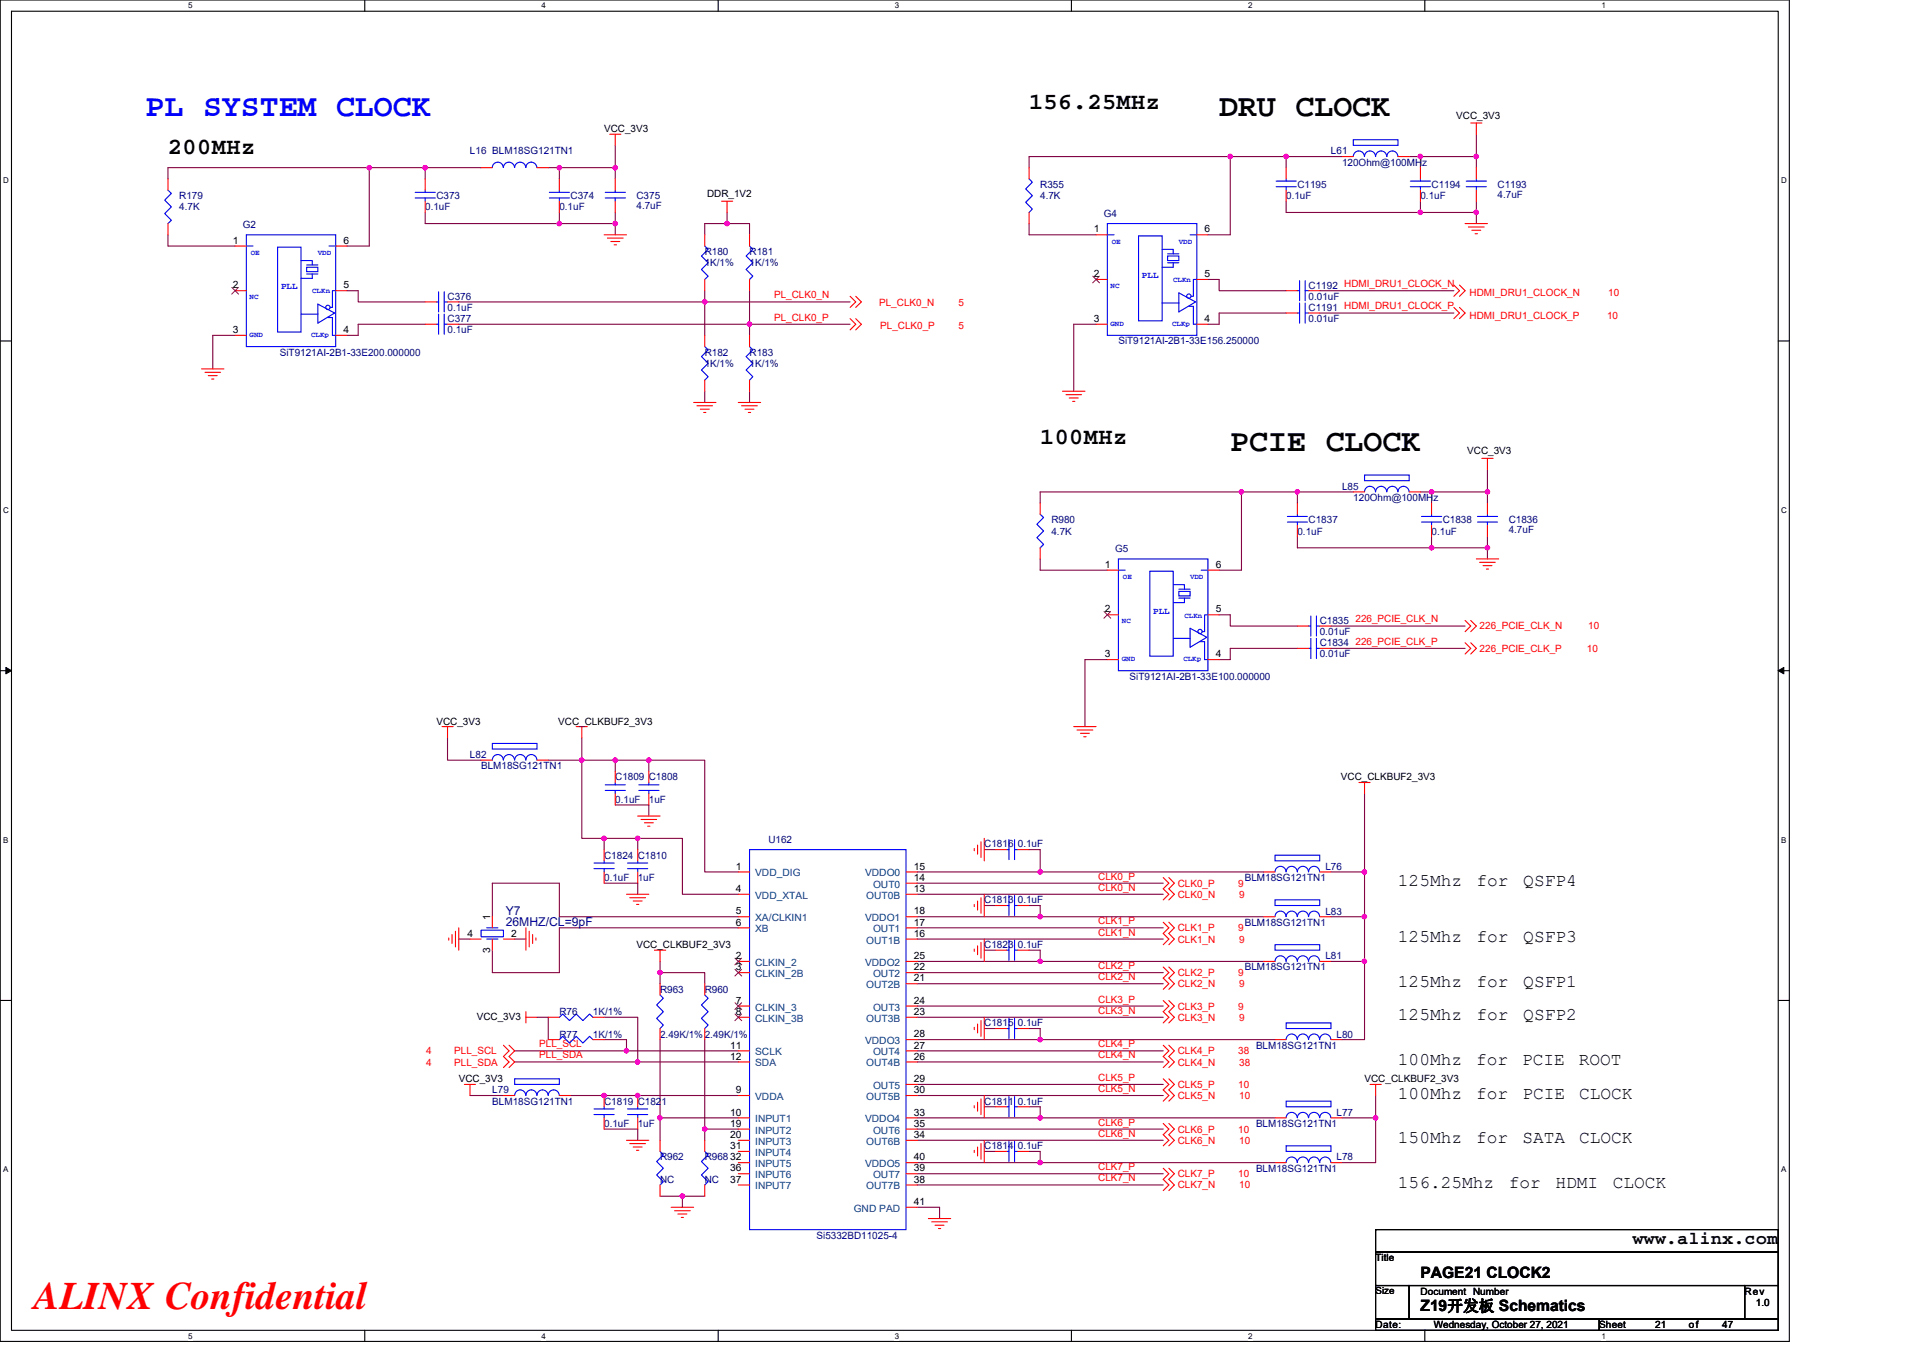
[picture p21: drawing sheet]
<svg xmlns="http://www.w3.org/2000/svg" width="297mm" height="210mm" viewBox="0 0 297 210" stroke-linecap="round" stroke-linejoin="round" font-family="sans-serif">
<defs><g id="words">
<text font-size="6" fill="#f00" x="5.2" y="202.3">ALINX Confidential</text>
<text font-size="4.9" fill="#00f" x="22.5" y="17.9">PL SYSTEM CLOCK</text>
<g font-size="4.9">
<text x="188.3" y="17.9">DRU CLOCK</text>
<text x="190" y="69.7">PCIE CLOCK</text>
</g>
<g font-size="3.6">
<text x="159" y="16.8">156.25MHz</text>
<text x="25.9" y="23.8">200MHz</text>
<text x="160.7" y="68.7">100MHz</text>
</g>
<g font-size="2.8">
<text x="215.9" y="136.9">125Mhz</text>
<text x="228.1" y="136.9">for</text>
<text x="235.3" y="136.9">QSFP4</text>
<text x="215.9" y="145.6">125Mhz</text>
<text x="228.1" y="145.6">for</text>
<text x="235.3" y="145.6">QSFP3</text>
<text x="215.9" y="152.5">125Mhz</text>
<text x="228.1" y="152.5">for</text>
<text x="235.3" y="152.5">QSFP1</text>
<text x="215.9" y="157.6">125Mhz</text>
<text x="228.1" y="157.6">for</text>
<text x="235.3" y="157.6">QSFP2</text>
<text x="215.9" y="164.6">100Mhz</text>
<text x="228" y="164.6">for</text>
<text x="235.1" y="164.6">PCIE</text>
<text x="243.9" y="164.6">ROOT</text>
<text x="215.9" y="169.8">100Mhz</text>
<text x="228" y="169.8">for</text>
<text x="235.2" y="169.8">PCIE</text>
<text x="243.9" y="169.8">CLOCK</text>
<text x="215.9" y="176.7">150Mhz</text>
<text x="228" y="176.7">for</text>
<text x="235.2" y="176.7">SATA</text>
<text x="243.9" y="176.7">CLOCK</text>
<text x="215.9" y="183.6">156.25Mhz</text>
<text x="233" y="183.6">for</text>
<text x="240.3" y="183.6">HDMI</text>
<text x="249.1" y="183.6">CLOCK</text>
<text x="252.2" y="192.3">www.alinx.com</text>
</g>
<g font-size="2.4">
<text x="219.4" y="197.4">PAGE21 CLOCK2</text>
<text x="219.4" y="202.6">Z19开发板 Schematics</text>
</g>
<g font-size="1.9" fill="#000080">
<text x="78.1" y="141.4">Y7</text>
<text x="78.1" y="143.2">26MHZ/CL=9pF</text>
</g>
<g font-size="1.5" fill="#000080">
<text x="72.6" y="23.9">L16 BLM18SG121TN1</text>
<text x="205.6" y="23.9">L61</text>
<text x="160.7" y="29">R355</text>
<text x="200.4" y="29">C1195</text>
<text x="207.3" y="25.6">120Ohm@100MHz</text>
<text x="221.1" y="29">C1194</text>
<text x="231.3" y="29">C1193</text>
<text x="27.7" y="30.8">R179</text>
<text x="27.7" y="32.5">4.7K</text>
<text x="37.5" y="35.3">G2</text>
<text x="65.7" y="32.5">0.1uF</text>
<text x="67.4" y="30.8">C373</text>
<text x="86.4" y="32.5">0.1uF</text>
<text x="88.1" y="30.8">C374</text>
<text x="98.3" y="30.8">C375</text>
<text x="98.3" y="32.3">4.7uF</text>
<text x="160.7" y="30.8">4.7K</text>
<text x="170.5" y="33.5">G4</text>
<text x="198.7" y="30.8">0.1uF</text>
<text x="219.4" y="30.8">0.1uF</text>
<text x="231.3" y="30.6">4.7uF</text>
<text x="108.9" y="39.4">R180</text>
<text x="108.9" y="41.1">1K/1%</text>
<text x="115.8" y="39.4">R181</text>
<text x="115.8" y="41.1">1K/1%</text>
<text x="69.1" y="46.3">C376</text>
<text x="202.1" y="44.6">C1192 HDMI_DRU1_CLOCK_N</text>
<text x="202.1" y="46.3">0.01uF</text>
<text x="69.1" y="48">0.1uF</text>
<text x="69.1" y="49.8">C377</text>
<text x="69.1" y="51.5">0.1uF</text>
<text x="172.8" y="53.2">SiT9121AI-2B1-33E156.250000</text>
<text x="202.1" y="48">C1191 HDMI_DRU1_CLOCK_P</text>
<text x="202.1" y="49.8">0.01uF</text>
<text x="43.2" y="54.9">SiT9121AI-2B1-33E200.000000</text>
<text x="108.9" y="54.9">R182</text>
<text x="108.9" y="56.7">1K/1%</text>
<text x="115.8" y="54.9">R183</text>
<text x="115.8" y="56.7">1K/1%</text>
<text x="207.3" y="75.7">L85</text>
<text x="209" y="77.4">120Ohm@100MHz</text>
<text x="162.4" y="80.9">R980</text>
<text x="162.4" y="82.6">4.7K</text>
<text x="200.4" y="82.6">0.1uF</text>
<text x="202.1" y="80.9">C1837</text>
<text x="221.1" y="82.6">0.1uF</text>
<text x="222.9" y="80.9">C1838</text>
<text x="233" y="80.9">C1836</text>
<text x="233" y="82.4">4.7uF</text>
<text x="172.3" y="85.3">G5</text>
<text x="203.9" y="96.4">C1835</text>
<text x="203.9" y="98.1">0.01uF</text>
<text x="203.9" y="99.9">C1834</text>
<text x="203.9" y="101.6">0.01uF</text>
<text x="174.5" y="105">SiT9121AI-2B1-33E100.000000</text>
<text x="72.6" y="117.1">L82</text>
<text x="74.3" y="118.9">BLM18SG121TN1</text>
<text x="95" y="120.6">C1809 C1808</text>
<text x="95" y="124">0.1uF</text>
<text x="100.2" y="124">1uF</text>
<text x="118.7" y="130.3">U162</text>
<text x="152" y="130.9">C1816 0.1uF</text>
<text x="93.3" y="132.7">C1824 C1810</text>
<text x="93.3" y="136.1">0.1uF</text>
<text x="98.5" y="136.1">1uF</text>
<text x="192.3" y="136.1">BLM18SG121TN1</text>
<text x="204.7" y="134.4">L76</text>
<text x="152" y="139.6">C1813 0.1uF</text>
<text x="192.3" y="143">BLM18SG121TN1</text>
<text x="204.7" y="141.3">L83</text>
<text x="152" y="146.5">C1823 0.1uF</text>
<text x="192.3" y="149.9">BLM18SG121TN1</text>
<text x="204.7" y="148.2">L81</text>
<text x="102" y="153.4">R963</text>
<text x="108.9" y="153.4">R960</text>
<text x="86.4" y="156.8">R76</text>
<text x="86.4" y="160.3">R77</text>
<text x="91.6" y="156.8">1K/1%</text>
<text x="91.6" y="160.3">1K/1%</text>
<text x="102" y="160.3">2.49K/1%2.49K/1%</text>
<text x="152" y="158.6">C1815 0.1uF</text>
<text x="206.5" y="160.3">L80</text>
<text x="194" y="162">BLM18SG121TN1</text>
<text x="76" y="169">L79</text>
<text x="76" y="170.7">BLM18SG121TN1</text>
<text x="93.3" y="170.7">C1819 C1821</text>
<text x="152" y="170.7">C1811 0.1uF</text>
<text x="206.5" y="172.4">L77</text>
<text x="93.3" y="174.1">0.1uF</text>
<text x="98.5" y="174.1">1uF</text>
<text x="102" y="179.3">R962</text>
<text x="108.9" y="179.3">R968</text>
<text x="152" y="177.6">C1814 0.1uF</text>
<text x="194" y="174.1">BLM18SG121TN1</text>
<text x="206.5" y="179.3">L78</text>
<text x="102" y="182.8">NC</text>
<text x="108.9" y="182.8">NC</text>
<text x="194" y="181">BLM18SG121TN1</text>
<text x="126.1" y="191.4">Si5332BD11025-4</text>
</g>
<g font-size="1.5">
<text x="93.3" y="20.4">VCC_3V3</text>
<text x="224.9" y="18.3">VCC_3V3</text>
<text x="109.2" y="30.4">DDR_1V2</text>
<text x="168.9" y="35.9">1</text>
<text x="186.1" y="35.9">6</text>
<text x="36" y="37.7">1</text>
<text x="53.1" y="37.7">6</text>
<text x="36" y="44.6">2</text>
<text x="53.1" y="44.6">5</text>
<text x="168.9" y="42.8">2</text>
<text x="186.1" y="42.8">5</text>
<text x="36" y="51.5">3</text>
<text x="53.1" y="51.5">4</text>
<text x="168.9" y="49.7">3</text>
<text x="186.1" y="49.7">4</text>
<text x="226.6" y="70.1">VCC_3V3</text>
<text x="170.7" y="87.7">1</text>
<text x="187.8" y="87.7">6</text>
<text x="170.7" y="94.6">2</text>
<text x="187.8" y="94.6">5</text>
<text x="170.7" y="101.6">3</text>
<text x="187.8" y="101.6">4</text>
<text x="67.4" y="112">VCC_3V3</text>
<text x="86.2" y="112">VCC_CLKBUF2_3V3</text>
<text x="207.1" y="120.6">VCC_CLKBUF2_3V3</text>
<text x="113.7" y="134.4">1</text>
<text x="113.7" y="137.8">4</text>
<text x="141.2" y="134.4">15</text>
<text x="141.2" y="137.8">13</text>
<text x="141.2" y="136.1">14</text>
<text x="75.7" y="142.2" transform="rotate(-90 75.7 142.2)">1</text>
<text x="113.7" y="141.3">5</text>
<text x="113.7" y="143">6</text>
<text x="141.2" y="141.3">18</text>
<text x="141.2" y="143">17</text>
<text x="72.2" y="144.7">4</text>
<text x="75.7" y="147.2" transform="rotate(-90 75.7 147.2)">3</text>
<text x="79" y="144.7">2</text>
<text x="98.3" y="146.5">VCC_CLKBUF2_3V3</text>
<text x="113.7" y="148.2">2</text>
<text x="113.7" y="149.9">3</text>
<text x="141.2" y="148.2">25</text>
<text x="141.2" y="144.7">16</text>
<text x="141.2" y="149.9">22</text>
<text x="113.7" y="155.1">7</text>
<text x="141.2" y="151.6">21</text>
<text x="141.2" y="155.1">24</text>
<text x="73.6" y="157.5">VCC_3V3</text>
<text x="113.7" y="156.8">8</text>
<text x="141.2" y="160.3">28</text>
<text x="141.2" y="156.8">23</text>
<text x="70.9" y="167.2">VCC_3V3</text>
<text x="112.8" y="162">11</text>
<text x="112.8" y="163.7">12</text>
<text x="141.2" y="163.7">26</text>
<text x="141.2" y="162">27</text>
<text x="141.2" y="167.2">29</text>
<text x="210.8" y="167.2">VCC_CLKBUF2_3V3</text>
<text x="112.8" y="172.4">10</text>
<text x="113.7" y="168.9">9</text>
<text x="141.2" y="172.4">33</text>
<text x="141.2" y="168.9">30</text>
<text x="112.8" y="174.1">19</text>
<text x="112.8" y="175.8">20</text>
<text x="112.8" y="177.5">31</text>
<text x="112.8" y="179.3">32</text>
<text x="141.2" y="179.3">40</text>
<text x="141.2" y="175.8">34</text>
<text x="141.2" y="174.1">35</text>
<text x="112.8" y="181">36</text>
<text x="112.8" y="182.7">37</text>
<text x="141.2" y="182.7">38</text>
<text x="141.2" y="181">39</text>
<text x="141.2" y="186.2">41</text>
<text x="212.5" y="194.9">Title</text>
<text x="212.5" y="200">Size</text>
<text x="219.4" y="200">Document Number</text>
<text x="269.5" y="200">Rev</text>
<text x="271.2" y="201.8">1.0</text>
<text x="212.5" y="205.2">Date:</text>
<text x="221.5" y="205.2">Wednesday, October 27, 2021</text>
<text x="247" y="205.2">Sheet</text>
<text x="255.7" y="205.2">21</text>
<text x="260.9" y="205.2">of</text>
<text x="266" y="205.2">47</text>
</g>
<g font-size="1.5" fill="#f00">
<text x="119.6" y="46.1">PL_CLK0_N</text>
<text x="135.8" y="47.3">PL_CLK0_N</text>
<text x="148.1" y="47.3">5</text>
<text x="227" y="45.8">HDMI_DRU1_CLOCK_N</text>
<text x="248.4" y="45.8">10</text>
<text x="119.6" y="49.6">PL_CLK0_P</text>
<text x="136" y="50.8">PL_CLK0_P</text>
<text x="148.1" y="50.8">5</text>
<text x="227" y="49.3">HDMI_DRU1_CLOCK_P</text>
<text x="248.2" y="49.3">10</text>
<text x="209.4" y="96.2">226_PCIE_CLK_N</text>
<text x="209.4" y="99.6">226_PCIE_CLK_P</text>
<text x="228.6" y="97.3">226_PCIE_CLK_N</text>
<text x="228.6" y="100.7">226_PCIE_CLK_P</text>
<text x="245.1" y="100.7">10</text>
<text x="245.3" y="97.3">10</text>
<text x="169.6" y="135.9">CLK0_P</text>
<text x="169.6" y="137.6">CLK0_N</text>
<text x="181.9" y="137">CLK0_P</text>
<text x="191.3" y="137">9</text>
<text x="169.6" y="142.8">CLK1_P</text>
<text x="181.9" y="138.7">CLK0_N</text>
<text x="181.9" y="143.9">CLK1_P</text>
<text x="191.3" y="143.9">9</text>
<text x="191.4" y="138.7">9</text>
<text x="169.6" y="144.5">CLK1_N</text>
<text x="169.6" y="149.7">CLK2_P</text>
<text x="181.9" y="145.6">CLK1_N</text>
<text x="191.4" y="145.6">9</text>
<text x="169.6" y="151.4">CLK2_N</text>
<text x="169.6" y="154.9">CLK3_P</text>
<text x="181.9" y="150.8">CLK2_P</text>
<text x="181.9" y="152.5">CLK2_N</text>
<text x="181.9" y="156">CLK3_P</text>
<text x="191.3" y="150.8">9</text>
<text x="191.3" y="156">9</text>
<text x="191.4" y="152.5">9</text>
<text x="83.3" y="161.8">PLL_SCL</text>
<text x="169.6" y="156.6">CLK3_N</text>
<text x="169.6" y="161.8">CLK4_P</text>
<text x="181.9" y="157.7">CLK3_N</text>
<text x="191.4" y="157.7">9</text>
<text x="65.8" y="162.9">4</text>
<text x="65.8" y="164.6">4</text>
<text x="70.2" y="162.9">PLL_SCL</text>
<text x="70.2" y="164.6">PLL_SDA</text>
<text x="83.3" y="163.5">PLL_SDA</text>
<text x="169.6" y="163.5">CLK4_N</text>
<text x="169.6" y="167">CLK5_P</text>
<text x="181.9" y="162.9">CLK4_P</text>
<text x="181.9" y="164.6">CLK4_N</text>
<text x="191.3" y="162.9">38</text>
<text x="191.4" y="164.6">38</text>
<text x="169.6" y="168.7">CLK5_N</text>
<text x="169.6" y="173.9">CLK6_P</text>
<text x="181.9" y="168.1">CLK5_P</text>
<text x="181.9" y="169.8">CLK5_N</text>
<text x="191.3" y="168.1">10</text>
<text x="191.4" y="169.8">10</text>
<text x="169.6" y="175.6">CLK6_N</text>
<text x="181.9" y="175">CLK6_P</text>
<text x="181.9" y="176.7">CLK6_N</text>
<text x="191.3" y="175">10</text>
<text x="191.4" y="176.7">10</text>
<text x="169.6" y="180.8">CLK7_P</text>
<text x="169.6" y="182.5">CLK7_N</text>
<text x="181.9" y="181.9">CLK7_P</text>
<text x="181.9" y="183.6">CLK7_N</text>
<text x="191.3" y="181.9">10</text>
<text x="191.4" y="183.6">10</text>
</g>
<g font-size="1.5" fill="#004080">
<text x="116.6" y="135.4">VDD_DIG</text>
<text x="133.6" y="135.4">VDDO0</text>
<text x="134.8" y="137.2">OUT0</text>
<text x="116.6" y="138.9">VDD_XTAL</text>
<text x="116.6" y="142.3">XA/CLKIN1</text>
<text x="133.6" y="142.3">VDDO1</text>
<text x="133.8" y="138.9">OUT0B</text>
<text x="116.6" y="149.2">CLKIN_2</text>
<text x="116.6" y="144.1">XB</text>
<text x="133.6" y="149.2">VDDO2</text>
<text x="133.8" y="145.8">OUT1B</text>
<text x="134.8" y="144.1">OUT1</text>
<text x="116.6" y="151">CLKIN_2B</text>
<text x="133.8" y="152.7">OUT2B</text>
<text x="134.8" y="151">OUT2</text>
<text x="116.6" y="156.1">CLKIN_3</text>
<text x="116.6" y="157.9">CLKIN_3B</text>
<text x="133.6" y="161.3">VDDO3</text>
<text x="133.8" y="157.9">OUT3B</text>
<text x="134.8" y="156.1">OUT3</text>
<text x="116.6" y="163.1">SCLK</text>
<text x="116.6" y="164.8">SDA</text>
<text x="133.8" y="164.8">OUT4B</text>
<text x="134.8" y="163.1">OUT4</text>
<text x="116.6" y="170">VDDA</text>
<text x="116.6" y="173.4">INPUT1</text>
<text x="133.6" y="173.4">VDDO4</text>
<text x="133.8" y="170">OUT5B</text>
<text x="134.8" y="168.3">OUT5</text>
<text x="116.6" y="175.2">INPUT2</text>
<text x="116.6" y="176.9">INPUT3</text>
<text x="116.6" y="178.6">INPUT4</text>
<text x="133.8" y="176.9">OUT6B</text>
<text x="134.8" y="175.2">OUT6</text>
<text x="116.6" y="180.3">INPUT5</text>
<text x="116.6" y="182.1">INPUT6</text>
<text x="116.6" y="183.8">INPUT7</text>
<text x="133.6" y="180.3">VDDO5</text>
<text x="133.8" y="183.8">OUT7B</text>
<text x="134.8" y="182.1">OUT7</text>
<text x="131.9" y="187.2">GND PAD</text>
</g>
<g font-size="1.4" fill="#00f">
<text x="43.4" y="44.7">PLL</text>
<text x="176.4" y="43">PLL</text>
<text x="178.1" y="94.8">PLL</text>
</g>
<g font-size="1.2">
<text x="29.1" y="1.3">5</text>
<text x="83.6" y="1.3">4</text>
<text x="138.2" y="1.3">3</text>
<text x="192.8" y="1.3">2</text>
<text x="247.4" y="1.3">1</text>
<text x=".5" y="28.3">D</text>
<text x="275.1" y="28.3">D</text>
<text x=".5" y="79.2">C</text>
<text x="275.1" y="79.2">C</text>
<text x=".5" y="130.2">B</text>
<text x="275.1" y="130.2">B</text>
<text x=".5" y="181.1">A</text>
<text x="275.1" y="181.1">A</text>
<text x="29.1" y="206.8">5</text>
<text x="83.6" y="206.8">4</text>
<text x="138.2" y="206.8">3</text>
<text x="192.8" y="206.8">2</text>
<text x="247.4" y="206.8">1</text>
</g>
<g font-size="1.1" fill="#00f">
<text x="38.7" y="39.5">OE</text>
<text x="49.1" y="39.5">VDD</text>
<text x="171.7" y="37.7">OE</text>
<text x="182.1" y="37.7">VDD</text>
<text x="38.6" y="46.2">NC</text>
<text x="48.2" y="45.3">CLKn</text>
<text x="171.6" y="44.5">NC</text>
<text x="181.2" y="43.6">CLKn</text>
<text x="38.6" y="52.1">GND</text>
<text x="48.1" y="52.1">CLKp</text>
<text x="171.6" y="50.3">GND</text>
<text x="181.1" y="50.3">CLKp</text>
<text x="173.5" y="89.5">OE</text>
<text x="183.8" y="89.5">VDD</text>
<text x="183" y="95.4">CLKn</text>
<text x="173.3" y="96.3">NC</text>
<text x="173.3" y="102.2">GND</text>
<text x="182.8" y="102.2">CLKp</text>
</g>
</g></defs>
<path d="M0 0h276.4v207.3h-276.4zM1.8 1.7h272.9v203.8h-272.9z" fill="none" stroke="#000" stroke-width=".17"/>
<g fill="#fff">
<path d="M29.1 .2h.6v1.4h-.6z"/>
<path d="M29.1 205.7h.6v1.4h-.6z"/>
</g>
<path d="M56.3 0v1.7M56.3 205.5v1.8" fill="none" stroke="#000" stroke-width=".17"/>
<g fill="#fff">
<path d="M83.6 .2h.7v1.4h-.7z"/>
<path d="M83.6 205.7h.7v1.4h-.7z"/>
</g>
<path d="M110.9 0v1.7M110.9 205.5v1.8" fill="none" stroke="#000" stroke-width=".17"/>
<g fill="#fff">
<path d="M138.2 .2h.7v1.4h-.7z"/>
<path d="M138.2 205.7h.7v1.4h-.7z"/>
</g>
<path d="M165.5 0v1.7M165.5 205.5v1.8" fill="none" stroke="#000" stroke-width=".17"/>
<g fill="#fff">
<path d="M192.8 .2h.6v1.4h-.6z"/>
<path d="M192.8 205.7h.6v1.4h-.6z"/>
</g>
<path d="M220.1 0v1.7M220.1 205.5v1.8" fill="none" stroke="#000" stroke-width=".17"/>
<g fill="#fff">
<path d="M247.4 .2h.6v1.4h-.6z"/>
<path d="M247.4 205.7h.6v1.4h-.6z"/>
<path d="M.5 27.2h.8v1.4h-.8z"/>
<path d="M275.1 27.2h.9v1.4h-.9z"/>
<path d="M.5 78.1h.8v1.4h-.8z"/>
<path d="M275.1 78.1h.9v1.4h-.9z"/>
</g>
<path d="M0 52.7h1.8M274.7 52.7h1.7" fill="none" stroke="#000" stroke-width=".17"/>
<g fill="#fff">
<path d="M.5 129.1h.8v1.4h-.8z"/>
<path d="M275.1 129.1h.8v1.4h-.8z"/>
</g>
<path d="M0 103.6h1.8M274.7 103.6h1.7" fill="none" stroke="#000" stroke-width=".17"/>
<path d="M.9 103.1l.9 .5-.9 .5zM274.7 103.6l.8-.5v1z" fill="#000" stroke="#000" stroke-width=".15"/>
<g fill="#fff">
<path d="M.5 180h.8v1.4h-.8z"/>
<path d="M275.1 180h.8v1.4h-.8z"/>
</g>
<path d="M0 154.6h1.8M274.7 154.6h1.7M212.5 190h62.2v3.5h-62.2zM212.5 193.5h62.2v5.1h-62.2zM212.5 198.6h5.2v5.2h-5.2zM217.7 198.6h51.8v5.2h-51.8zM269.5 198.6h5.2v5.2h-5.2zM212.5 203.8h34.5v1.7h-34.5zM247 203.8h27.7v1.7h-27.7z" fill="none" stroke="#000" stroke-width=".17"/>
<g fill="none" stroke="#800040" stroke-width=".17">
<path d="M25.9 36.3v1.7h10.4M57 25.9h8.7M57 25.9v12.1h-3.4M57 25.9h-31.1v1.7M65.7 25.9h8.6M65.7 25.9v1.7M65.7 32.8v1.7h20.7M84.7 25.9h1.7M86.4 25.9h8.6M86.4 34.5h8.6M86.4 25.9v1.7M86.4 32.8v1.7"/>
<path d="M95 25.9v1.7M95 22.5v3.4M95 32.8v1.7M95 34.5v1.8M112.3 34.5h3.5v1.8M112.3 34.5h-3.4v1.8M112.3 32.8v1.7M159 34.5v1.8h10.3M190 24.2h8.7M190 24.2v12.1h-3.4M190 24.2h-31v1.7M198.7 24.2h8.6"/>
<path d="M198.7 24.2v1.7M198.7 31.1v1.7h20.7M217.7 24.2h1.7M219.4 31.1v1.7h8.6M219.4 24.2v1.7M219.4 24.2h8.6M228 32.8v1.7M228 24.2v1.7M228 20.7v3.5M228 31.1v1.7M36.3 51.8h-3.4v5.2M53.6 44.9h1.7v1.8h10.4"/>
<path d="M65.7 50.1h-10.4v1.7h-1.7M70.9 50.1h44.9M70.9 46.7h38v5.1M108.9 44.9v1.8h22.4M115.8 50.1h15.5M115.8 44.9v5.2M115.8 50.1v1.7M169.3 50.1h-3.4v10.4M186.6 43.2h1.7v1.7h10.4M198.7 48.4h-10.4v1.7h-1.7M203.9 44.9h20.7M203.9 48.4h20.7"/>
<path d="M108.9 60.5v1.7M115.8 60.5v1.7M191.8 76h8.6M191.8 76v12.1h-3.5M191.8 76h-31.1v1.7M200.4 76h8.6M200.4 76v1.7M219.4 76h1.7M221.1 76h8.7M221.1 76v1.7M229.8 76v1.7M229.8 72.6v3.4"/>
<path d="M160.7 86.4v1.7h10.3M188.3 95h1.7v1.7h10.4M200.4 82.9v1.7h20.7M205.6 96.7h20.7M221.1 82.9v1.7M221.1 84.6h8.7M229.8 84.6v1.8M229.8 82.9v1.7M69.1 114v3.5h5.2M84.7 117.5h5.2v12h3.4M89.9 114v3.5h5.1v1.7M95 117.5h5.2v1.7"/>
<path d="M100.2 117.5h8.7v17.2h5.1M171 101.9h-3.4v10.4M200.4 100.2h-10.4v1.7h-1.7M205.6 100.2h20.7M93.3 129.5v1.8M93.3 136.5h5.2v1.7M93.3 129.5h5.2v1.8M95 124.4h5.2v1.7M98.5 129.5h6.9v8.7h8.6M141.7 134.7h19M141.7 136.5h38M141.7 138.2h38"/>
<path d="M152 131.3h1.8M152 139.9h1.8M159 131.3h1.7v3.4M159 139.9h1.7v1.7M160.7 134.7h34.5M205.6 134.7h5.2M210.8 134.7v6.9M210.8 122.6v12.1M70.9 145.1h1.7M76 141.6v-5.1h10.4v5.1h27.6M79.5 145.1h1.7M82.9 157.2h1.8v3.4"/>
<path d="M93.3 157.2h5.2v6.9M102 150.3h6.9v1.7M102 148.5v1.8M102 150.3v1.7M114 143.4h-27.6v6.9h-10.4v-3.5M141.7 141.6h19M141.7 148.5h19M141.7 143.4h38M141.7 145.1h38M141.7 150.3h38M141.7 152h38M141.7 155.4h38"/>
<path d="M141.7 157.2h38M152 146.8h1.8M152 158.9h1.8M159 146.8h1.7v1.7M159 158.9h1.7v1.7M160.7 141.6h34.5M160.7 148.5h34.5M205.6 141.6h5.2M205.6 148.5h5.2M210.8 141.6v6.9M210.8 148.5v12.1h-3.5M72.6 169.3h5.2"/>
<path d="M79.5 164.1h19M79.5 162.4h17.3M88.1 169.3h25.9M93.3 160.6h3.5v1.8M93.3 174.5h5.2v1.7M96.8 162.4h17.2M98.5 164.1h15.5M102 172.7v3.5M102 172.7h12M102 160.6v12.1M108.9 174.5v1.7M108.9 174.5h5.1"/>
<path d="M108.9 160.6v13.9M141.7 160.6h19M141.7 172.7h19M141.7 179.6h19M141.7 162.4h38M141.7 164.1h38M141.7 167.6h38M141.7 169.3h38M141.7 174.5h38M141.7 176.2h38M152 171h1.8M152 177.9h1.8"/>
<path d="M159 171h1.7v1.7M159 177.9h1.7v1.7M160.7 172.7h36.3M160.7 179.6h36.3M160.7 160.6h36.3M207.3 172.7h5.2M212.5 169.3v3.4M212.5 172.7v6.9h-5.2M102 184.8h3.4M105.4 184.8h3.5M105.4 184.8v1.7M141.7 186.5h3.4v1.8"/>
<path d="M141.7 181.4h38M141.7 183.1h38"/>
</g>
<g fill="#f0f" stroke="#f0f" stroke-width=".17">
<circle cx="112.3" cy="34.5" r=".34"/>
<circle cx="95" cy="25.9" r=".34"/>
<circle cx="86.4" cy="25.9" r=".34"/>
<circle cx="95" cy="34.5" r=".34"/>
<circle cx="65.7" cy="25.9" r=".34"/>
<circle cx="86.4" cy="34.5" r=".34"/>
<circle cx="57" cy="25.9" r=".34"/>
<circle cx="115.8" cy="50.1" r=".34"/>
<circle cx="108.9" cy="46.6" r=".34"/>
<circle cx="228" cy="24.2" r=".34"/>
<circle cx="228" cy="32.8" r=".34"/>
<circle cx="198.7" cy="24.2" r=".34"/>
<circle cx="219.4" cy="32.8" r=".34"/>
<circle cx="190" cy="24.2" r=".34"/>
<circle cx="219.4" cy="24.2" r=".34"/>
<circle cx="212.5" cy="172.7" r=".34"/>
<circle cx="160.7" cy="172.7" r=".34"/>
<circle cx="105.4" cy="184.8" r=".34"/>
<circle cx="160.7" cy="179.6" r=".34"/>
<circle cx="101.9" cy="150.3" r=".34"/>
<circle cx="100.2" cy="117.5" r=".34"/>
<circle cx="95" cy="117.5" r=".34"/>
<circle cx="89.8" cy="117.5" r=".34"/>
<circle cx="98.5" cy="129.5" r=".34"/>
<circle cx="93.3" cy="129.5" r=".34"/>
<circle cx="210.8" cy="134.7" r=".34"/>
<circle cx="160.7" cy="134.7" r=".34"/>
<circle cx="98.5" cy="169.3" r=".34"/>
<circle cx="93.3" cy="169.3" r=".34"/>
<circle cx="108.9" cy="174.4" r=".33"/>
<circle cx="210.8" cy="141.6" r=".34"/>
<circle cx="210.8" cy="148.5" r=".33"/>
<circle cx="160.7" cy="148.5" r=".33"/>
<circle cx="160.7" cy="141.6" r=".34"/>
<circle cx="160.7" cy="160.6" r=".34"/>
<circle cx="101.9" cy="172.7" r=".34"/>
<circle cx="96.8" cy="162.3" r=".34"/>
<circle cx="98.5" cy="164.1" r=".34"/>
<circle cx="229.8" cy="76" r=".34"/>
<circle cx="221.1" cy="76" r=".34"/>
<circle cx="229.8" cy="84.6" r=".34"/>
<circle cx="200.4" cy="76" r=".34"/>
<circle cx="221.1" cy="84.6" r=".34"/>
<circle cx="191.7" cy="76" r=".34"/>
</g>
<g fill="none" stroke="#f00" stroke-width=".17">
<path d="M227.2 19h1.7M228 19v1.7M25.9 27.6v1.8M25.9 34.5v1.8M36.3 38h1.8M51.9 38h1.7M65.7 27.6v1.8M65.7 31.1v1.7M74.3 25.9h1.7M82.9 25.9h1.8M86.4 27.6v1.8M86.4 31.1v1.7"/>
<path d="M93.3 36.3h3.5M93.8 36.8h2.5M94.2 20.7h1.7M94.4 37.3h1.3M94.9 37.8h.3M95 20.7v1.8M95 27.6v1.8M95 31.1v1.7M108.9 36.3v1.7M111.5 31.1h1.7M112.3 31.1v1.7M115.8 36.3v1.7"/>
<path d="M159 25.9v1.7M159 32.8v1.7M169.3 36.3h1.7M184.9 36.3h1.7M198.7 25.9v1.7M198.7 29.4v1.7M207.3 24.2h1.7M215.9 24.2h1.8M219.4 25.9v1.7M219.4 29.4v1.7M226.3 34.5h3.5M226.8 35.1h2.5"/>
<path d="M227.3 35.6h1.4M227.9 36.1h.3M228 25.9v1.7M228 29.4v1.7M31.1 57h3.5M31.7 57.5h2.4M32.2 58h1.3M32.7 58.6h.3M36.3 44.9h1.8M36.3 51.8h1.8M51.9 51.8h1.7M51.9 44.9h1.7"/>
<path d="M65.7 46.7h1.7M65.7 50.1h1.7M69.1 46.7h1.8M69.1 50.1h1.8M108.9 43.2v1.7M108.9 51.8v1.8M108.9 58.7v1.8M115.8 51.8v1.8M115.8 58.7v1.8M115.8 43.2v1.7M131.3 45.8l.9 .9-.9 .8M131.3 49.2l.9 .9-.9 .9"/>
<path d="M132.2 45.8l.9 .9-.9 .8M132.2 49.2l.9 .9-.9 .9M169.3 43.2h1.7M169.3 50.1h1.7M184.9 50.1h1.7M184.9 43.2h1.7M198.7 48.4h1.7M198.7 44.9h1.7M202.1 48.4h1.8M202.1 44.9h1.8M224.6 44l.8 .9-.8 .9M224.6 47.5l.8 .9-.8 .8"/>
<path d="M225.4 44l.9 .9-.9 .9M225.4 47.5l.9 .9-.9 .8M107.1 62.2h3.5M107.7 62.7h2.4M108.2 63.2h1.4M108.7 63.7h.3M114 62.2h3.5M114.6 62.7h2.4M115.1 63.2h1.4M115.6 63.7h.3M160.7 77.7v1.8M164.1 60.5h3.5"/>
<path d="M164.7 61h2.4M165.2 61.5h1.4M165.7 62h.3M200.4 77.7v1.8M209 76h1.8M217.7 76h1.7M221.1 77.7v1.8M228.9 70.8h1.7M229.8 70.8v1.8M229.8 77.7v1.8M160.7 84.6v1.8M171 88.1h1.8"/>
<path d="M171 95h1.8M186.6 95h1.7M186.6 88.1h1.7M200.4 96.7h1.7M200.4 81.2v1.7M203.9 96.7h1.7M221.1 81.2v1.7M226.3 95.9l.9 .8-.9 .9M226.3 99.3l.9 .9-.9 .8M227.2 95.9l.8 .8-.8 .9M227.2 99.3l.8 .9-.8 .8M228 86.4h3.5"/>
<path d="M228.6 86.9h2.4M229.1 87.4h1.4M229.6 87.9h.3M229.8 81.2v1.7M68.3 112.3h1.7M69.1 112.3v1.7M74.3 117.5h1.7M82.9 117.5h1.8M89 112.3h1.7M89.9 112.3v1.7M95 119.2v1.7M100.2 119.2v1.7"/>
<path d="M165.9 112.3h3.4M166.4 112.8h2.4M166.9 113.3h1.4M167.4 113.8h.4M171 101.9h1.8M186.6 101.9h1.7M200.4 100.2h1.7M203.9 100.2h1.7M93.3 131.3v1.7M93.3 134.7v1.8M95 122.6v1.8M96.8 138.2h3.4"/>
<path d="M97.3 138.7h2.4M97.8 139.2h1.4M98.3 139.7h.4M98.5 131.3v1.7M98.5 134.7v1.8M98.5 126.1h3.5M99 126.6h2.4M99.5 127.1h1.4M100.1 127.7h.3M100.2 122.6v1.8M114 134.7h1.8M114 138.2h1.8"/>
<path d="M140 138.2h1.7M140 136.5h1.7M140 134.7h1.7M150.5 131.1v.3M150.5 139.7v.4M151 130.6v1.4M151 139.2v1.4M151.5 130.1v2.4M151.5 138.7v2.4M152 129.5v3.5M152 138.2v3.4M153.8 139.9h1.7"/>
<path d="M153.8 131.3h1.7M157.2 139.9h1.8M157.2 131.3h1.8M179.7 135.6l.8 .9-.8 .8 .8 .9-.8 .8M180.5 135.6l.9 .9-.9 .8 .9 .9-.9 .8M195.2 134.7h1.8M203.9 134.7h1.7M209.9 120.9h1.7M210.8 120.9v1.7M69.3 144.9v.4M69.8 144.4v1.4M70.4 143.9v2.4"/>
<path d="M70.9 143.4v3.4M72.6 145.1h1.7M76 141.6v1.8M76 145.1v1.7M77.8 145.1h1.7M81.2 157.2h1.7M81.2 156.3v1.8M81.2 143.4v3.4M81.7 143.9v2.4M82.3 144.4v1.4M82.8 144.9v.4M84.7 157.2h1.7"/>
<path d="M91.6 157.2h1.7M101.1 146.8h1.7M102 146.8v1.7M102 152v1.7M102 158.9v1.7M108.9 152v1.7M108.9 158.9v1.7M114 148.5h1.8M114 150.3h1.8M114 141.6h1.8M114 143.4h1.8M114 155.4h1.8"/>
<path d="M114 157.2h1.8M140 145.1h1.7M140 143.4h1.7M140 141.6h1.7M140 152h1.7M140 150.3h1.7M140 157.2h1.7M140 155.4h1.7M140 148.5h1.7M150.5 146.6v.4M150.5 158.7v.4M151 146.1v1.4"/>
<path d="M151 158.2v1.4M151.5 145.6v2.4M151.5 157.7v2.4M152 145.1v3.4M152 157.2v3.4M153.8 146.8h1.7M153.8 158.9h1.7M157.2 146.8h1.8M157.2 158.9h1.8M179.7 142.5l.8 .9-.8 .8 .8 .9-.8 .9M179.7 149.4l.8 .9-.8 .8 .8 .9-.8 .9M179.7 154.6l.8 .8-.8 .9 .8 .9-.8 .9"/>
<path d="M180.5 142.5l.9 .9-.9 .8 .9 .9-.9 .9M180.5 149.4l.9 .9-.9 .8 .9 .9-.9 .9M180.5 154.6l.9 .8-.9 .9 .9 .9-.9 .9M195.2 148.5h1.8M195.2 141.6h1.8M203.9 148.5h1.7M203.9 141.6h1.7M71.7 167.6h1.7M72.6 167.6v1.7M77.8 161.5l.8 .9-.8 .8 .8 .9-.8 .9M77.8 169.3h1.7M78.6 161.5l.9 .9-.9 .8 .9 .9-.9 .9"/>
<path d="M84.7 160.6h1.7M86.4 169.3h1.7M91.6 160.6h1.7M93.3 169.3v1.7M93.3 172.7v1.8M96.8 176.2h3.4M97.3 176.7h2.4M97.8 177.2h1.4M98.3 177.7h.4M98.5 169.3v1.7M98.5 172.7v1.8M102 176.2v1.7"/>
<path d="M108.9 176.2v1.7M114 169.3h1.8M114 172.7h1.8M114 162.4h1.8M114 164.1h1.8M114 174.5h1.8M114 176.2h1.8M114 177.9h1.8M114 179.6h1.8M140 164.1h1.7M140 162.4h1.7M140 160.6h1.7"/>
<path d="M140 167.6h1.7M140 169.3h1.7M140 172.7h1.7M140 176.2h1.7M140 174.5h1.7M140 179.6h1.7M150.5 170.8v.4M150.5 177.7v.4M151 170.3v1.4M151 177.2v1.4M151.5 169.8v2.4M151.5 176.7v2.4"/>
<path d="M152 169.3v3.4M152 176.2v3.4M153.8 177.9h1.7M153.8 171h1.7M157.2 177.9h1.8M157.2 171h1.8M179.7 161.5l.8 .9-.8 .8 .8 .9-.8 .9M179.7 166.7l.8 .9-.8 .8 .8 .9-.8 .8M179.7 173.6l.8 .9-.8 .8 .8 .9-.8 .8M180.5 161.5l.9 .9-.9 .8 .9 .9-.9 .9M180.5 166.7l.9 .9-.9 .8 .9 .9-.9 .8M180.5 173.6l.9 .9-.9 .8 .9 .9-.9 .8"/>
<path d="M197 179.6h1.7M197 160.6h1.7M197 172.7h1.7M205.6 179.6h1.7M205.6 160.6h1.7M205.6 172.7h1.7M211.6 167.6h1.8M212.5 167.6v1.7M102 183.1v1.7M103.7 186.5h3.4M104.2 187.1h2.4M104.7 187.6h1.4"/>
<path d="M105.2 188.1h.4M108.9 183.1v1.7M114 181.4h1.8M114 183.1h1.8M140 183.1h1.7M140 181.4h1.7M140 186.5h1.7M143.4 188.3h3.5M143.9 188.8h2.4M144.4 189.3h1.4M145 189.8h.3M179.7 180.5l.8 .9-.8 .8 .8 .9-.8 .9"/>
<path d="M180.5 180.5l.9 .9-.9 .8 .9 .9-.9 .9"/>
</g>
<g fill="none" stroke="#00f" stroke-width=".17">
<path d="M25.9 29.4l.6 .5-1.1 1 1.1 1.1-1.1 1 1.1 1-.6 .5M38.1 36.3h13.8v17.3h-13.8zM38.1 38h1M42.9 38.2h3.6v13.1h-3.6zM50.8 38h1.1M64.1 30.6h3.1M64.1 29.7h3.1M65.7 29.4v.3M65.7 30.6v.5M77.7 25.9a.85 .85 0 0 0-.8-.8 .85 .85 0 0 0-.9 .8M79.5 25.9a.86 .86 0 0 0-.9-.8 .86 .86 0 0 0-.8 .8M81.2 25.9a.86 .86 0 0 0-.8-.8 .86 .86 0 0 0-.9 .8"/>
<path d="M82.9 25.9a.85 .85 0 0 0-.8-.8 .85 .85 0 0 0-.9 .8M84.9 30.6h3.1M84.9 29.7h3.1M86.4 29.4v.3M86.4 30.6v.5M93.5 30.6h3.1M93.5 29.7h3.1M95 29.4v.3M95 30.6v.5M108.9 38l.5 .5-1.1 1.1 1.1 1-1.1 1 1.1 1.1-.5 .5M115.8 38l.5 .5-1.1 1.1 1.1 1-1.1 1 1.1 1.1-.5 .5M159 27.6l.5 .6-1.1 1 1.1 1-1.1 1.1 1.1 1-.5 .5"/>
<path d="M171 34.5h13.9v17.3h-13.9zM171 36.3h1.1M175.9 36.4h3.6v13.2h-3.6zM179.5 38.5h1.7v.7M180.4 39.2h1.7M180.4 39.6h1.7v.7h-1.7zM183.8 36.3h1.1M197.1 28.9h3.1M197.1 28h3.1M198.7 27.6v.4M198.7 28.9v.5M209 21.6h6.9v.9h-6.9z"/>
<path d="M209 24.2a.86 .86 0 0 1 .9-.9 .86 .86 0 0 1 .9 .9 .86 .86 0 0 1 .8-.9 .86 .86 0 0 1 .9 .9M212.5 24.2a.86 .86 0 0 1 .8-.9 .86 .86 0 0 1 .9 .9 .86 .86 0 0 1 .9-.9 .86 .86 0 0 1 .8 .9M217.8 28.9h3.2M217.8 28h3.2M219.4 27.6v.4M219.4 28.9v.5M226.5 28.9h3.1M226.5 28h3.1M228 27.6v.4M228 28.9v.5M46.5 40.3h1.7v.6M46.5 48.5h2.6"/>
<path d="M47.4 41.3h1.7v.7h-1.7zM47.4 40.9h1.7M47.4 42.3h1.7M48.2 42.3v.7h-1.7M49.1 47l2.6 1.4-2.6 1.5zM50.6 49.1h.7v2.7h.6M51.9 44.9h-.6v2.6h-.3M67.4 46.7h.4M67.4 50.1h.4M67.8 45.1v3.1M67.8 48.5v3.1M68.6 46.7h.5"/>
<path d="M68.6 50.1h.5M68.6 45.1v3.1M68.6 48.5v3.1M108.9 53.6l.5 .5-1.1 1 1.1 1-1.1 1.1 1.1 1-.5 .5M115.8 53.6l.5 .5-1.1 1 1.1 1-1.1 1.1 1.1 1-.5 .5M179.5 46.8h2.6M180.4 40.6h1.7M181.2 40.6v.7h-1.7M182.1 45.3l2.6 1.4-2.6 1.5zM183.6 47.3h.7v2.8h.6M184.9 43.2h-.6v2.6h-.3M200.4 48.4h.3"/>
<path d="M200.4 44.9h.3M200.7 46.8v3.1M200.7 43.4v3.1M201.6 46.8v3.1M201.6 48.4h.5M201.6 43.4v3.1M201.6 44.9h.5M160.7 79.5l.5 .5-1 1 1 1-1 1.1 1 1-.5 .5M198.9 79.8h3M200.4 79.5v.3M210.8 73.4h6.9v.9h-6.9zM212.5 76a.85 .85 0 0 0-.9-.9 .85 .85 0 0 0-.8 .9"/>
<path d="M215.9 76a.86 .86 0 0 0-.8-.9 .86 .86 0 0 0-.9 .9 .86 .86 0 0 0-.9-.9 .86 .86 0 0 0-.8 .9M217.7 76a.86 .86 0 0 0-.9-.9 .86 .86 0 0 0-.9 .9M219.6 79.8h3.1M221.1 79.5v.3M228.2 79.8h3.1M229.8 79.5v.3M172.8 86.4h13.8v17.2h-13.8zM172.8 88.1h1M177.6 88.3h3.6v13.1h-3.6zM181.2 90.3h1.8v.7M181.2 98.6h2.6M182.1 91.4h1.7v.7h-1.7z"/>
<path d="M182.1 91h1.7M182.1 92.4h1.7M183 92.4v.7h-1.8M183.8 97.1l2.6 1.4-2.6 1.5zM185.4 99.1h.7v2.8h.5M185.5 88.1h1.1M186.6 95h-.5v2.6h-.4M198.9 80.7h3M200.4 80.7v.5M202.1 96.7h.4M202.5 95.2v3.1M202.5 98.6v3.1"/>
<path d="M203.3 95.2v3.1M203.3 98.6v3.1M203.3 96.7h.6M219.6 80.7h3.1M221.1 80.7v.5M228.2 80.7h3.1M229.8 80.7v.5M76 114.9h6.9v.8h-6.9zM77.7 117.4a.85 .85 0 0 0-.8-.8 .85 .85 0 0 0-.9 .8M79.5 117.4a.86 .86 0 0 0-.9-.8 .86 .86 0 0 0-.8 .8M81.2 117.4a.86 .86 0 0 0-.8-.8 .86 .86 0 0 0-.9 .8M82.9 117.4a.85 .85 0 0 0-.8-.8 .85 .85 0 0 0-.9 .8"/>
<path d="M202.1 100.2h.4M203.3 100.2h.6M91.8 134.2h3.1M91.8 133.4h3.1M93.3 133v.4M93.3 134.2v.5M93.5 122.1h3.1M93.5 121.3h3.1M95 120.9v.4M95 122.1v.5M96.9 134.2h3.2M96.9 133.4h3.2"/>
<path d="M98.5 133v.4M98.5 134.2v.5M98.7 122.1h3.1M98.7 121.3h3.1M100.2 120.9v.4M100.2 122.1v.5M115.8 131.3h24.2v58.7h-24.2zM155.5 139.9h.3M155.5 131.3h.3M155.8 138.4v3.1M155.8 129.7v3.1M156.7 138.4v3.1"/>
<path d="M156.7 129.7v3.1M156.7 139.9h.5M156.7 131.3h.5M197 132.1h6.9v.9h-6.9zM197 139h6.9v.9h-6.9zM197 134.7a.85 .85 0 0 1 .8-.8 .85 .85 0 0 1 .8 .8M198.7 134.7a.86 .86 0 0 1 .8-.8 .86 .86 0 0 1 .9 .8M200.4 134.7a.87 .87 0 0 1 .9-.8 .87 .87 0 0 1 .8 .8 .85 .85 0 0 1 .9-.8 .85 .85 0 0 1 .8 .8M74.3 143.7h3.5v1h-3.5zM75.2 143.4h1.7M75.2 145.1h1.7M76 145.1h.1"/>
<path d="M76 143.4h.1M86.4 157.2l.5-.5 1.1 1 1-1 1 1 1.1-1 .5 .5M102 153.7l.5 .5-1.1 1.1 1.1 1-1.1 1.1 1.1 1-.5 .5M108.9 153.7l.5 .5-1.1 1.1 1.1 1-1.1 1.1 1.1 1-.5 .5M155.5 146.8h.3M155.5 158.9h.3M155.8 145.3v3.1M155.8 157.4v3.1M156.7 145.3v3.1M156.7 157.4v3.1M156.7 146.8h.5M156.7 158.9h.5"/>
<path d="M197 146h6.9v.8h-6.9zM197 148.5a.85 .85 0 0 1 .8-.8 .85 .85 0 0 1 .8 .8M197 141.6a.85 .85 0 0 1 .8-.8 .85 .85 0 0 1 .8 .8M198.7 158.1h6.9v.8h-6.9zM198.7 148.5a.86 .86 0 0 1 .8-.8 .86 .86 0 0 1 .9 .8M198.7 141.6a.86 .86 0 0 1 .8-.8 .86 .86 0 0 1 .9 .8M200.4 148.5a.87 .87 0 0 1 .9-.8 .87 .87 0 0 1 .8 .8 .85 .85 0 0 1 .9-.8 .85 .85 0 0 1 .8 .8M200.4 141.6a.87 .87 0 0 1 .9-.8 .87 .87 0 0 1 .8 .8 .85 .85 0 0 1 .9-.8 .85 .85 0 0 1 .8 .8M79.5 166.7h6.9v.9h-6.9zM81.2 169.2a.86 .86 0 0 0-.8-.8 .86 .86 0 0 0-.9 .8M82.9 169.2a.85 .85 0 0 0-.8-.8 .85 .85 0 0 0-.9 .8M84.7 169.2a.86 .86 0 0 0-.9-.8 .86 .86 0 0 0-.9 .8"/>
<path d="M86.4 169.2a.85 .85 0 0 0-.9-.8 .85 .85 0 0 0-.8 .8M86.4 160.6l.5-.5 1.1 1.1 1-1.1 1 1.1 1.1-1.1 .5 .5M91.8 172.2h3.1M91.8 171.3h3.1M93.3 171v.3M93.3 172.2v.5M96.9 172.2h3.2M96.9 171.3h3.2M98.5 171v.3M98.5 172.2v.5M102 177.9l.5 .5-1.1 1.1 1.1 1-1.1 1 1.1 1.1-.5 .5M108.9 177.9l.5 .5-1.1 1.1 1.1 1-1.1 1 1.1 1.1-.5 .5"/>
<path d="M155.5 177.9h.3M155.5 171h.3M155.8 176.4v3.1M155.8 169.4v3.2M156.7 176.4v3.1M156.7 169.4v3.2M156.7 177.9h.5M156.7 171h.5M198.7 177h6.9v.9h-6.9zM198.7 170.1h6.9v.9h-6.9zM198.7 179.6a.86 .86 0 0 1 .8-.8 .86 .86 0 0 1 .9 .8M198.7 160.6a.86 .86 0 0 1 .8-.8 .86 .86 0 0 1 .9 .8"/>
<path d="M198.7 172.7a.86 .86 0 0 1 .8-.8 .86 .86 0 0 1 .9 .8M200.4 179.6a.87 .87 0 0 1 .9-.8 .87 .87 0 0 1 .8 .8 .85 .85 0 0 1 .9-.8 .85 .85 0 0 1 .8 .8M200.4 160.6a.87 .87 0 0 1 .9-.8 .87 .87 0 0 1 .8 .8 .85 .85 0 0 1 .9-.8 .85 .85 0 0 1 .8 .8M200.4 172.7a.87 .87 0 0 1 .9-.8 .87 .87 0 0 1 .8 .8 .85 .85 0 0 1 .9-.8 .85 .85 0 0 1 .8 .8M203.9 179.6a.86 .86 0 0 1 .8-.8 .86 .86 0 0 1 .9 .8M203.9 160.6a.86 .86 0 0 1 .8-.8 .86 .86 0 0 1 .9 .8M203.9 172.7a.86 .86 0 0 1 .8-.8 .86 .86 0 0 1 .9 .8"/>
<circle cx="50.6" cy="47.5" r=".34"/>
<circle cx="183.6" cy="45.8" r=".34"/>
<circle cx="185.4" cy="97.6" r=".34"/>
</g>
<g fill="none" stroke="#804000" stroke-width=".15">
<path d="M35.8 44.4l1 1M36.8 44.4l-1 1M168.8 42.7l1 1M169.8 42.7l-1 1M170.5 94.5l1.1 1M171.6 94.5l-1.1 1M113.5 148l1.1 1.1M113.5 149.8l1.1 1M113.5 154.9l1.1 1.1M113.5 156.7l1.1 1M114.6 148l-1.1 1.1M114.6 149.8l-1.1 1"/>
<path d="M114.6 154.9l-1.1 1.1M114.6 156.7l-1.1 1"/>
</g>
<use href="#words"/>
</svg>
